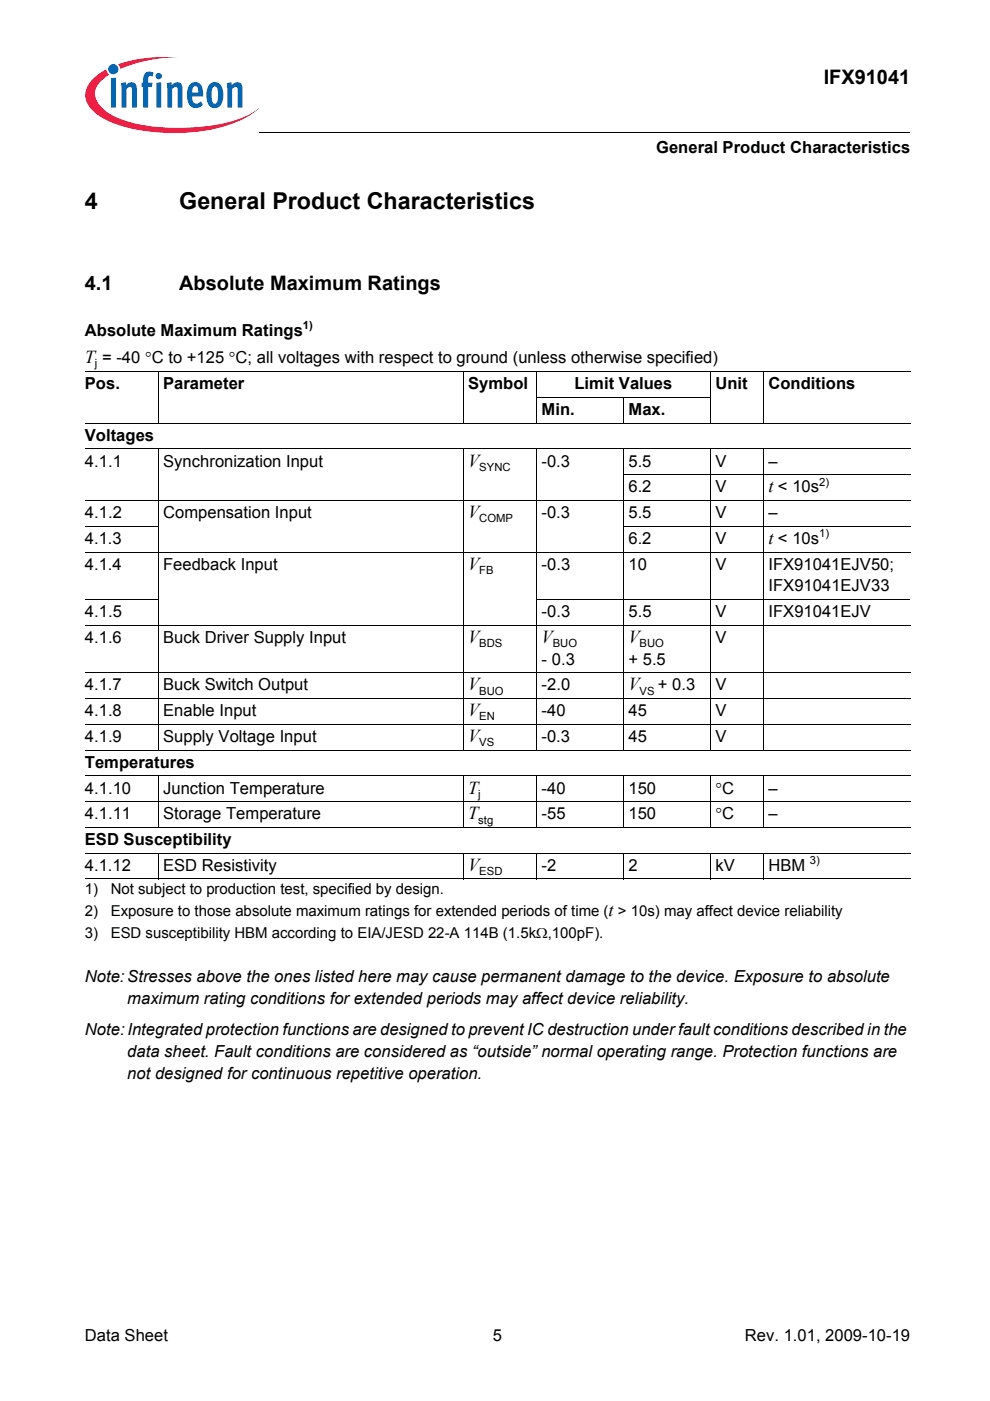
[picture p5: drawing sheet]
<svg xmlns="http://www.w3.org/2000/svg" width="210mm" height="297mm" viewBox="0 0 210 297" stroke-linecap="round" stroke-linejoin="round" font-family="sans-serif">
<defs><g id="words">
<g font-size="4.9">
<text x="18" y="44.3">4</text>
<text x="38" y="44.3">General Product Characteristics</text>
</g>
<g font-size="4.2">
<text x="174.6" y="17.8">IFX91041</text>
<text x="18" y="61.5">4.1</text>
<text x="38" y="61.5">Absolute Maximum Ratings</text>
</g>
<g font-size="3.9">
<text x="18" y="76.9">T = -40 °C to +125 °C; all voltages with respect to ground (unless otherwise specified)</text>
<text x="99.3" y="98.9">V</text>
<text x="162.9" y="104.4">t &lt; 10s</text>
<text x="99.3" y="109.9">V</text>
<text x="162.9" y="115.3">t &lt; 10s</text>
<text x="99.3" y="120.8">V</text>
<text x="99.3" y="136.3">V</text>
<text x="114.8" y="136.3">V</text>
<text x="133.2" y="136.3">V</text>
<text x="99.3" y="146.4">V</text>
<text x="133.2" y="146.4">V</text>
<text x="99.3" y="151.8">V</text>
<text x="99.3" y="157.3">V</text>
<text x="99.3" y="168.3">T</text>
<text x="99.3" y="173.7">T</text>
<text x="99.3" y="184.7">V</text>
<text x="129" y="194.2">t</text>
</g>
<g font-size="3.5">
<text x="139.1" y="32.5">General Product Characteristics</text>
<text x="18" y="71.2">Absolute Maximum Ratings</text>
<text x="18" y="82.5">Pos.</text>
<text x="34.6" y="82.5">Parameter</text>
<text x="99.2" y="82.5">Symbol</text>
<text x="121.8" y="82.5">Limit Values</text>
<text x="151.7" y="82.5">Unit</text>
<text x="162.9" y="82.5">Conditions</text>
<text x="114.8" y="88">Min.</text>
<text x="133.3" y="88">Max.</text>
<text x="18" y="93.5">Voltages</text>
<text x="18" y="98.9">4.1.1</text>
<text x="34.6" y="98.9">Synchronization Input</text>
<text x="114.8" y="98.9">-0.3</text>
<text x="133.2" y="98.9">5.5</text>
<text x="151.7" y="98.9">V</text>
<text x="162.9" y="98.9">–</text>
<text x="133.2" y="104.4">6.2</text>
<text x="151.7" y="104.4">V</text>
<text x="18" y="109.9">4.1.2</text>
<text x="34.6" y="109.9">Compensation Input</text>
<text x="114.8" y="109.9">-0.3</text>
<text x="133.2" y="109.9">5.5</text>
<text x="151.7" y="109.9">V</text>
<text x="162.9" y="109.9">–</text>
<text x="18" y="115.3">4.1.3</text>
<text x="133.2" y="115.3">6.2</text>
<text x="151.7" y="115.3">V</text>
<text x="18" y="120.8">4.1.4</text>
<text x="34.6" y="120.8">Feedback Input</text>
<text x="114.8" y="120.8">-0.3</text>
<text x="133.3" y="120.8">10</text>
<text x="151.7" y="120.8">V</text>
<text x="162.9" y="125.4">IFX91041EJV33</text>
<text x="162.9" y="120.8">IFX91041EJV50;</text>
<text x="18" y="130.9">4.1.5</text>
<text x="114.8" y="130.9">-0.3</text>
<text x="133.3" y="130.9">5.5</text>
<text x="151.7" y="130.9">V</text>
<text x="162.9" y="130.9">IFX91041EJV</text>
<text x="18" y="136.3">4.1.6</text>
<text x="34.6" y="136.3">Buck Driver Supply Input</text>
<text x="151.7" y="136.3">V</text>
<text x="114.8" y="140.9">- 0.3</text>
<text x="133.2" y="140.9">+ 5.5</text>
<text x="18" y="146.4">4.1.7</text>
<text x="34.6" y="146.4">Buck Switch Output</text>
<text x="114.8" y="146.4">-2.0</text>
<text x="139.5" y="146.4">+ 0.3</text>
<text x="151.7" y="146.4">V</text>
<text x="18" y="151.8">4.1.8</text>
<text x="34.6" y="151.8">Enable Input</text>
<text x="114.8" y="151.8">-40</text>
<text x="133.2" y="151.8">45</text>
<text x="151.7" y="151.8">V</text>
<text x="18" y="157.3">4.1.9</text>
<text x="34.6" y="157.3">Supply Voltage Input</text>
<text x="114.8" y="157.3">-0.3</text>
<text x="133.2" y="157.3">45</text>
<text x="151.7" y="157.3">V</text>
<text x="18" y="162.8">Temperatures</text>
<text x="18" y="173.7">4.1.11</text>
<text x="18" y="168.3">4.1.10</text>
<text x="34.6" y="168.3">Junction Temperature</text>
<text x="34.6" y="173.7">Storage Temperature</text>
<text x="114.8" y="168.3">-40</text>
<text x="114.8" y="173.7">-55</text>
<text x="133.2" y="168.3">150</text>
<text x="133.2" y="173.7">150</text>
<text x="151.7" y="168.3">°C</text>
<text x="151.7" y="173.7">°C</text>
<text x="162.9" y="168.3">–</text>
<text x="162.9" y="173.7">–</text>
<text x="18" y="179.2">ESD Susceptibility</text>
<text x="18" y="184.7">4.1.12</text>
<text x="34.6" y="184.7">ESD Resistivity</text>
<text x="114.8" y="184.7">-2</text>
<text x="133.2" y="184.7">2</text>
<text x="151.7" y="184.7">kV</text>
<text x="162.9" y="184.7">HBM</text>
<text x="18" y="208.2">Note:Stresses above the ones listed here may cause permanent damage to the device. Exposure to absolute</text>
<text x="27" y="212.8">maximum rating conditions for extended periods may affect device reliability.</text>
<text x="18" y="219.5">Note:Integrated protection functions are designed to preventIC destruction under fault conditions described in the</text>
<text x="27" y="224.1">data sheet. Fault conditions are considered as “outside” normal operating range. Protection functions are</text>
<text x="27" y="228.7">not designed for continuous repetitive operation.</text>
<text x="18" y="284.4">Data Sheet</text>
<text x="104.5" y="284.4">5</text>
<text x="157.9" y="284.4">Rev. 1.01, 2009-10-19</text>
</g>
<g font-size="3.2">
<text x="18" y="189.6">1)</text>
<text x="23.5" y="189.6">Not subject to production test, specified by design.</text>
<text x="18" y="194.2">2)</text>
<text x="23.5" y="194.2">Exposure to those absolute maximum ratings for extended periods of time ( &gt; 10s) may affect device reliability</text>
<text x="18" y="198.8">3)</text>
<text x="23.5" y="198.8">ESD susceptibility HBM according to EIA/JESD 22-A 114B (1.5kΩ,100pF).</text>
</g>
<g font-size="2.4">
<text x="64.2" y="69.8">1)</text>
<text x="20.1" y="77.8">j</text>
<text x="101.6" y="99.8">SYNC</text>
<text x="173.7" y="103">2)</text>
<text x="101.6" y="110.7">COMP</text>
<text x="173.7" y="113.9">1)</text>
<text x="101.6" y="121.7">FB</text>
<text x="101.6" y="137.2">BDS</text>
<text x="117.2" y="137.2">BUO</text>
<text x="135.6" y="137.2">BUO</text>
<text x="101.6" y="147.3">BUO</text>
<text x="135.6" y="147.3">VS</text>
<text x="101.6" y="152.7">EN</text>
<text x="101.6" y="158.2">VS</text>
<text x="101.4" y="169.1">j</text>
<text x="101.4" y="174.6">stg</text>
<text x="101.6" y="185.5">ESD</text>
<text x="171.7" y="183.2">3)</text>
</g>
</g></defs>
<circle cx="24" cy="14.7" r="1.08" fill="#0166b3"/>
<g fill="#ed1a40">
<path d="M25 13.6l.8-.2a32.4 32.4 0 0 1 12-1.3 31.9 31.9 0 0 0-11.7 2.3l-.6 .2z"/>
<path d="M19.5 16.9a11.1 11.1 0 0 1 3.1-2.2l.1 .6 .4 .5a4.9 4.9 0 0 0-3 4.3 6.3 6.3 0 0 0 3.9 4.4 31.8 31.8 0 0 0 15.4 2.6 31.6 31.6 0 0 0 13.9-3l1.6-1.2a19.6 19.6 0 0 1-10.3 4.6 41.9 41.9 0 0 1-20.4-1.3 10.1 10.1 0 0 1-5.7-4.3 4.2 4.2 0 0 1 1-5z"/>
</g>
<g fill="#0166b3">
<path d="M23.5 16.6l1.1-.1v6.3h-1.1z"/>
<path d="M25.6 17.7l1-.3 .1 .6a1.21 1.21 0 0 1 1.5-.5 1.21 1.21 0 0 1 .8 1.3v4h-1l-.1-4.1a.41 .41 0 0 0-.6-.2l-.5 .4v3.9h-1z"/>
<path d="M30.9 15.4l.7-.2 .8 .1 .2 .2-.3 .7h-.1a.47 .47 0 0 0-.7 .2l-.1 1.1h1l-.2 .9h-.8v4.4h-1v-4.4h-.4v-.9h.4v-.7a1.75 1.75 0 0 1 .5-1.4z"/>
<path d="M35.3 17.7l1-.3 .1 .6a1.21 1.21 0 0 1 1.5-.5 1.21 1.21 0 0 1 .8 1.3v4h-1l-.1-4.1a.41 .41 0 0 0-.6-.2l-.5 .4v3.9h-1z"/>
<path d="M48.1 17.7l.9-.3 .1 .6a1.21 1.21 0 0 1 1.5-.5 1.21 1.21 0 0 1 .8 1.3v4h-1v-4.1a.41 .41 0 0 0-.7-.2l-.5 .4v3.9h-1z"/>
<path d="M33 16.1a.67 .67 0 0 1 1.3 0 .67 .67 0 0 1-1.3 0zM33.1 17.6l1.1-.2v5.4h-1.1z"/>
<path d="M40.4 17.8a1.58 1.58 0 0 1 1.7-.2 1.58 1.58 0 0 1 .9 1.5l.1 1.4h-2.4a1.08 1.08 0 0 0 .3 1.1 1.08 1.08 0 0 0 1.1 .2l.5-.3 .4 .7a1.87 1.87 0 0 1-2.2 .6 1.87 1.87 0 0 1-1.1-1.9v-1.7l.3-.8zM41 18.5l-.3 1.1h1.3v-.7a.58 .58 0 0 0-.4-.6 .58 .58 0 0 0-.6 .2z"/>
<path d="M44.6 17.7a1.75 1.75 0 0 1 1.9 0 1.75 1.75 0 0 1 .8 1.7v1.3a1.95 1.95 0 0 1-2.3 2.1 2.91 2.91 0 0 1-1.2-3.2 2.77 2.77 0 0 1 .8-1.9zM45.2 18.5a4.3 4.3 0 0 0 0 3.4l.4 .1a1.53 1.53 0 0 0 .6-1.9v-.4a1.18 1.18 0 0 0-.7-1.4z"/>
</g>
<path d="M55 28v.1z" fill="#000"/>
<path d="M55 28h137.9" fill="none" stroke="#000" stroke-width=".21"/>
<path d="M18 29h46v5h-46z" fill="#fff"/>
<g fill="none" stroke="#000" stroke-width=".21">
<path d="M18 78.8h175M33.5 78.7v11M98.2 78.7v11M113.8 78.7v11M150.6 78.7v11M161.9 78.7v11M18 89.7h175M18 95.2h175M33.5 95.1v64M98.2 95.1v64M113.7 84.2h37M113.8 95.1v64"/>
<path d="M132.2 84.2v5.5M132.2 95.1v64M150.6 95.1v64M161.9 95.1v64M18 106.1h175M18 111.6h15.6M18 117h175M132.1 100.6h60.9M132.1 111.6h60.9M18 127.1h15.6M18 132.6h175M113.7 127.1h79.3"/>
<path d="M18 142.6h175M18 148.1h175M18 153.6h175M18 159h175M18 164.5h175M18 170h175M18 175.4h175M33.5 164.4v11.1M98.2 164.4v11.1M113.8 164.4v11.1M132.2 164.4v11.1M150.6 164.4v11.1"/>
<path d="M161.9 164.4v11.1M18 180.9h175M18 186.4h175M33.5 180.8v5.6M98.2 180.8v5.6M113.8 180.8v5.6M132.2 180.8v5.6M150.6 180.8v5.6M161.9 180.8v5.6"/>
</g>
<use href="#words"/>
</svg>
